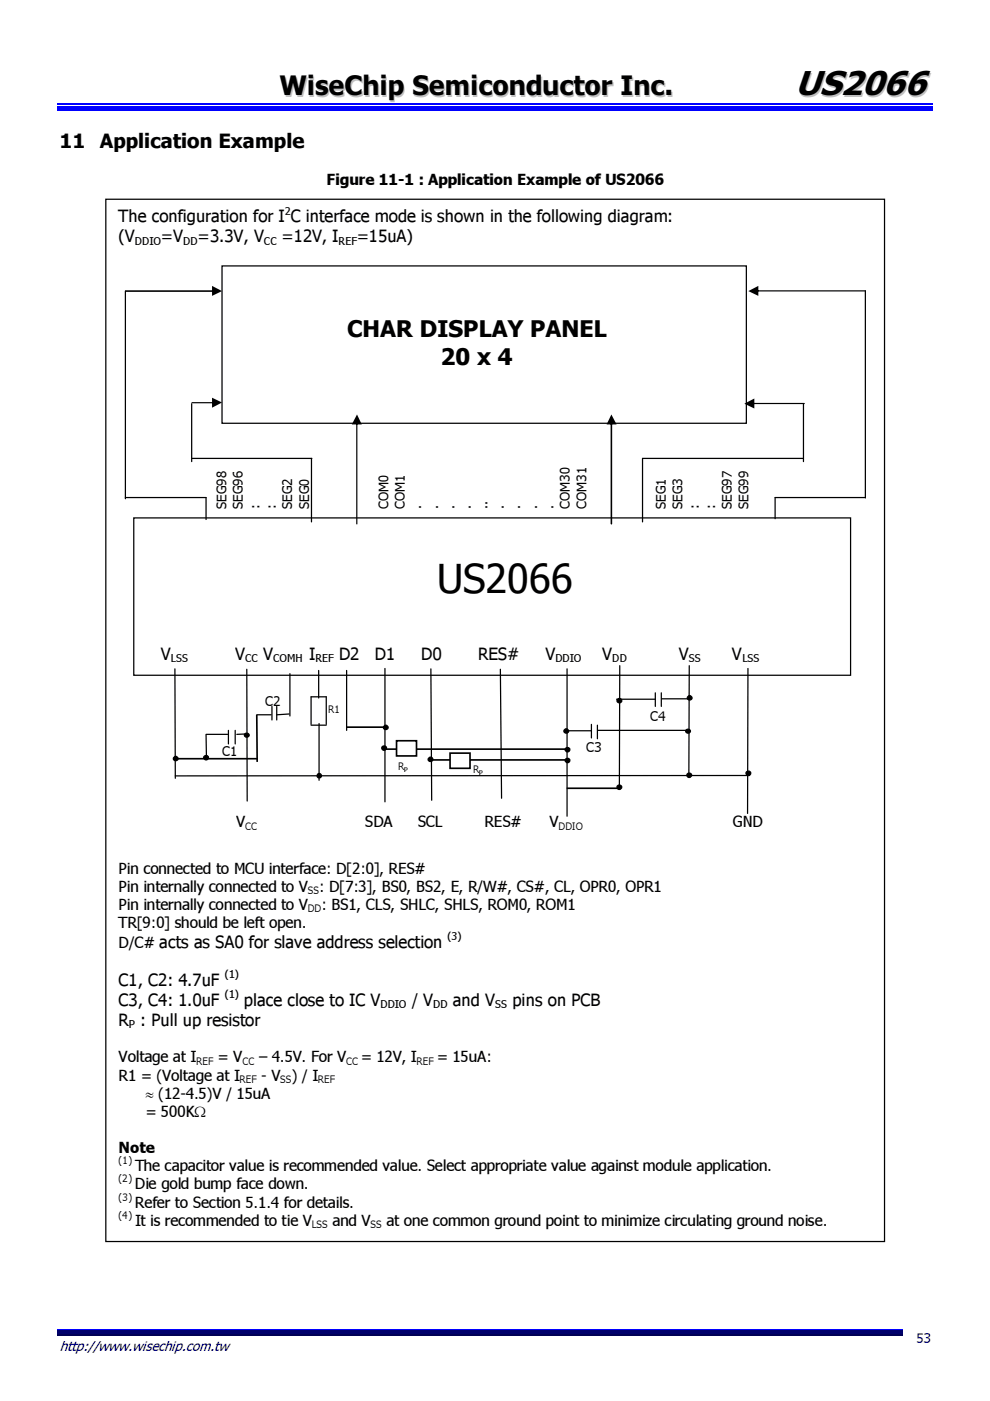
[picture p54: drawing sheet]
<svg xmlns="http://www.w3.org/2000/svg" width="210mm" height="297mm" viewBox="0 0 210 297" stroke-linecap="round" stroke-linejoin="round" font-family="sans-serif">
<defs><g id="words">
<text font-size="8.5" x="92.6" y="125.6">US2066</text>
<text font-size="7" fill="#c0c0c0" x="168.8" y="20.5">US2066</text>
<text font-size="5.7" fill="#c0c0c0" x="59.5" y="20.5">WiseChip Semiconductor Inc.</text>
<g font-size="4.9">
<text x="73.6" y="71.5">CHAR DISPLAY PANEL</text>
<text x="93.5" y="77.5">20 x 4</text>
</g>
<g font-size="4.2">
<text x="12.7" y="31.4">11</text>
<text x="21.2" y="31.4">Application Example</text>
</g>
<g font-size="3.6">
<text x="25.1" y="47.2">The configuration for I C interface mode is shown in the following diagram:</text>
<text x="25.1" y="51.4">(V</text>
<text x="34.1" y="51.4">=V</text>
<text x="41.9" y="51.4">=3.3V, V</text>
<text x="59.7" y="51.4">=12V, I</text>
<text x="75.7" y="51.4">=15uA)</text>
<text x="34.1" y="139.9">V</text>
<text x="49.9" y="139.9">V</text>
<text x="55.8" y="139.9">V</text>
<text x="65.5" y="139.9">I</text>
<text x="71.9" y="139.9">D2</text>
<text x="79.5" y="139.9">D1</text>
<text x="89.3" y="139.9">D0</text>
<text x="101.3" y="139.9">RES#</text>
<text x="115.7" y="139.9">V</text>
<text x="127.7" y="139.9">V</text>
<text x="143.9" y="139.9">V</text>
<text x="155.2" y="139.9">V</text>
<text x="25.1" y="209">C1, C2: 4.7uF</text>
<text x="25.1" y="213.2">C3, C4: 1.0uF</text>
<text x="51.7" y="213.2">place close to IC V</text>
<text x="87.3" y="213.2">/ V</text>
<text x="96" y="213.2">and V</text>
<text x="108.6" y="213.2">pins on PCB</text>
<text x="25.1" y="217.5">R : Pull up resistor</text>
</g>
<g font-size="3.2">
<text x="69.3" y="39.3">Figure 11-1 : Application Example of US2066</text>
<text x="50" y="175.4">V</text>
<text x="77.4" y="175.4">SDA</text>
<text x="88.6" y="175.4">SCL</text>
<text x="102.7" y="175.4">RES#</text>
<text x="116.5" y="175.4">V</text>
<text x="155.4" y="175.4">GND</text>
<text x="25.1" y="185.3">Pin connected to MCU interface: D[2:0], RES#</text>
<text x="25.1" y="189.1">Pin internally connected to V</text>
<text x="67.6" y="189.1">: D[7:3], BS0, BS2, E, R/W#, CS#, CL, OPR0, OPR1</text>
<text x="25.1" y="196.7">TR[9:0] should be left open.</text>
<text x="25.1" y="192.9">Pin internally connected to V</text>
<text x="68.2" y="192.9">: BS1, CLS, SHLC, SHLS, ROM0, ROM1</text>
<text x="25.1" y="200.9">D/C# acts as SA0 for slave address selection</text>
<text x="25.1" y="225.2">Voltage at I</text>
<text x="46.1" y="225.2">= V</text>
<text x="54.9" y="225.2">– 4.5V. For V</text>
<text x="76.5" y="225.2">= 12V, I</text>
<text x="92.6" y="225.2">= 15uA:</text>
<text x="25.1" y="229.1">R1 = (Voltage at I</text>
<text x="30.8" y="232.9">≈ (12-4.5)V / 15uA</text>
<text x="55.4" y="229.1">- V</text>
<text x="61.8" y="229.1">) / I</text>
<text x="30.8" y="236.8">= 500KΩ</text>
<text x="25.1" y="244.5">Note</text>
<text x="28.7" y="248.3">The capacitor value is recommended value. Select appropriate value against module application.</text>
<text x="28.6" y="252.1">Die gold bump face down.</text>
<text x="28.6" y="256">Refer to Section 5.1.4 for details.</text>
<text x="28.7" y="259.8">It is recommended to tie V</text>
<text x="70.5" y="259.8">and V</text>
<text x="82" y="259.8">at one common ground point to minimize circulating ground noise.</text>
</g>
<g font-size="2.8">
<text x="48" y="107.9" transform="rotate(-90 48 107.9)">SEG98</text>
<text x="51.5" y="107.9" transform="rotate(-90 51.5 107.9)">SEG96</text>
<text x="55" y="107.9" transform="rotate(-90 55 107.9)">:</text>
<text x="58.5" y="107.9" transform="rotate(-90 58.5 107.9)">:</text>
<text x="62" y="107.9" transform="rotate(-90 62 107.9)">SEG2</text>
<text x="65.5" y="107.9" transform="rotate(-90 65.5 107.9)">SEG0</text>
<text x="82.4" y="107.9" transform="rotate(-90 82.4 107.9)">COM0</text>
<text x="85.9" y="107.9" transform="rotate(-90 85.9 107.9)">COM1</text>
<text x="89.3" y="107.9" transform="rotate(-90 89.3 107.9)">.</text>
<text x="92.9" y="107.9" transform="rotate(-90 92.9 107.9)">.</text>
<text x="96.4" y="107.9" transform="rotate(-90 96.4 107.9)">.</text>
<text x="99.8" y="107.9" transform="rotate(-90 99.8 107.9)">.</text>
<text x="103.4" y="107.9" transform="rotate(-90 103.4 107.9)">..</text>
<text x="106.8" y="107.9" transform="rotate(-90 106.8 107.9)">.</text>
<text x="110.3" y="107.9" transform="rotate(-90 110.3 107.9)">.</text>
<text x="113.9" y="107.9" transform="rotate(-90 113.9 107.9)">.</text>
<text x="117.3" y="107.9" transform="rotate(-90 117.3 107.9)">.</text>
<text x="120.8" y="107.9" transform="rotate(-90 120.8 107.9)">COM30</text>
<text x="124.4" y="107.9" transform="rotate(-90 124.4 107.9)">COM31</text>
<text x="141.1" y="107.9" transform="rotate(-90 141.1 107.9)">SEG1</text>
<text x="144.7" y="107.9" transform="rotate(-90 144.7 107.9)">SEG3</text>
<text x="148.2" y="107.9" transform="rotate(-90 148.2 107.9)">:</text>
<text x="151.6" y="107.9" transform="rotate(-90 151.6 107.9)">:</text>
<text x="155.2" y="107.9" transform="rotate(-90 155.2 107.9)">SEG97</text>
<text x="158.7" y="107.9" transform="rotate(-90 158.7 107.9)">SEG99</text>
<text x="56.2" y="149.6">C2</text>
<text x="137.8" y="152.8">C4</text>
<text x="47.1" y="160.4">C1</text>
<text x="124.3" y="159.4">C3</text>
</g>
<g font-size="2.8" fill="#000080">
<text x="12.7" y="286.3">http://www.wisechip.com.tw</text>
<text x="194.3" y="284.6">53</text>
</g>
<g font-size="2.3">
<text x="60.4" y="45.6">2</text>
<text x="28.6" y="51.9">DDIO</text>
<text x="38.9" y="51.9">DD</text>
<text x="56" y="51.9">CC</text>
<text x="71.8" y="51.9">REF</text>
<text x="36.2" y="140.4">LSS</text>
<text x="52" y="140.4">CC</text>
<text x="57.9" y="140.4">COMH</text>
<text x="66.9" y="140.4">REF</text>
<text x="117.8" y="140.4">DDIO</text>
<text x="129.8" y="140.4">DD</text>
<text x="146" y="140.4">SS</text>
<text x="157.4" y="140.4">LSS</text>
<text x="94.9" y="199.3">(3)</text>
<text x="47.7" y="207.3">(1)</text>
<text x="47.7" y="211.6">(1)</text>
<text x="80.7" y="213.7">DDIO</text>
<text x="91.9" y="213.7">DD</text>
<text x="105" y="213.7">SS</text>
<text x="27.3" y="218">P</text>
</g>
<g font-size="2.1">
<text x="69.6" y="151.2">R1</text>
<text x="84.4" y="163.2">R</text>
<text x="100.3" y="163.9">R</text>
<text x="52" y="175.9">CC</text>
<text x="118.4" y="175.9">DDIO</text>
<text x="65.3" y="189.6">SS</text>
<text x="65.3" y="193.4">DD</text>
<text x="41.6" y="225.7">REF</text>
<text x="51.4" y="225.7">CC</text>
<text x="73.4" y="225.7">CC</text>
<text x="88.3" y="225.7">REF</text>
<text x="50.8" y="229.6">REF</text>
<text x="59.4" y="229.6">SS</text>
<text x="67.4" y="229.6">REF</text>
<text x="25.1" y="246.9">(1)</text>
<text x="25.1" y="250.7">(2)</text>
<text x="25.1" y="254.6">(3)</text>
<text x="25.1" y="258.4">(4)</text>
<text x="66.1" y="260.3">LSS</text>
<text x="78.6" y="260.3">SS</text>
</g>
<g font-size="1.4">
<text x="85.8" y="163.6">P</text>
<text x="101.7" y="164.3">P</text>
</g>
</g></defs>
<path d="M12.2 23.4h185.7" fill="none" stroke="#00f" stroke-width=".25"/>
<path d="M12.2 22.5h185.7v.5h-185.7z" fill="#00f"/>
<path d="M12.2 22.1h185.7M12.2 282h179.3" fill="none" stroke="#00f" stroke-width=".25"/>
<path d="M12.2 282.1h179.3v.8h-179.3z" fill="#00006b"/>
<path d="M12.2 283h179.3" fill="none" stroke="#005" stroke-width=".25"/>
<g fill="none" stroke="#000" stroke-width=".26">
<path d="M22.4 42.2h165.1v221h-165.1zM47.1 56.4h111.1v33.3h-111.1zM26.6 61.7v44M183.5 61.6v44M40.6 85.6v12.3M40.7 97.2h25.4M66 97.2v13.5M170.4 97.2h-34.2v13.5M170.4 85.6v12.3M26.6 105.5h17.1v4.6M28.4 109.8h151.9v33.4h-151.9zM183.5 105.5h-19.2v4.5"/>
<path d="M48.3 155.7h-4.6l.1 5.2M48.4 154.9v2.8M49.9 154.9v2.8M52.2 155.6l-2 .1M52.3 141.9l.1 27.9M54.4 151.5h3.1M57.7 149.8v2.9M58.7 149.8v2.9M61.3 151.4l-2.6 .1M61.5 142.8v9M66 153.6v-5.9h3.2v5.9M66 153.8h3.2"/>
<path d="M67.6 142.2v5.8M67.6 153.4v12M73.5 142.2v12.7M81.6 141.7v28.3M91.4 141.8l.1 27.9M106.1 141.9l.2 27.3M130.7 148.2h8.2M138.9 146.9v2.9M140.2 146.9v2.9M140.3 148.2h6.2M158.6 141.7l-.1 30.8M158.9 164.4l-121.7 .1"/>
<circle cx="52.3" cy="155.9" r=".47"/>
<circle cx="81.8" cy="154.2" r=".49"/>
<circle cx="146.2" cy="148" r=".49"/>
<circle cx="37.3" cy="160.8" r=".49"/>
<circle cx="67.7" cy="164.5" r=".48"/>
<circle cx="131.3" cy="166.9" r=".48"/>
<circle cx="158.7" cy="164" r=".48"/>
</g>
<g fill="#000">
<path d="M26.6 61.5h18.7l.2 .2-.2 .2h-18.7zM45 60.6l2.1 1.1-2.1 1z"/>
<path d="M160.4 61.5h23.1l.1 .2-23.2 .1zM158.7 61.7l2.1-1.1v2.1z"/>
<path d="M40.6 85.3h4.9l-.2 .2h-4.6zM45 84.3l2.1 1-2.1 1.1z"/>
<path d="M159.4 85.6l.2-.2h10.9l.2 .2zM157.8 85.6l2.1-1.1v2.1z"/>
<path d="M75.5 89.7h.3l-.1 21.5-.2-.1zM75.7 87.9l1 2.1h-2.1z"/>
<path d="M129.5 89.7h.3v21.4l-.2 .1-.1-.1zM129.6 87.9l1.1 2.1h-2.1z"/>
</g>
<g fill="#000">
<circle cx="52.3" cy="155.9" r=".47"/>
<circle cx="81.8" cy="154.2" r=".49"/>
<circle cx="146.2" cy="148" r=".49"/>
<circle cx="37.3" cy="160.8" r=".49"/>
<circle cx="67.7" cy="164.5" r=".48"/>
<circle cx="131.3" cy="166.9" r=".48"/>
<circle cx="158.7" cy="164" r=".48"/>
</g>
<path d="M54.4 151.5l.1 10M73.5 154.2h8.1M81.6 158.8h2.5" fill="none" stroke="#000" stroke-width=".35"/>
<path d="M84.1 157.1h4.2v3.2h-4.2z" fill-rule="evenodd" fill="#fff"/>
<path d="M84.1 157.1h4.2v3.2h-4.2zM88.3 158.8h31.9M91.2 161.1h4.2" fill="none" stroke="#000" stroke-width=".35"/>
<g fill="#000">
<circle cx="81.4" cy="158.6" r=".48"/>
<circle cx="120.3" cy="159" r=".48"/>
</g>
<g fill="none" stroke="#000" stroke-width=".26">
<circle cx="81.4" cy="158.6" r=".48"/>
<circle cx="120.3" cy="159" r=".48"/>
</g>
<path d="M95.4 159.7h4.3v3.2h-4.3z" fill-rule="evenodd" fill="#fff"/>
<path d="M95.4 159.7h4.3v3.2h-4.3zM37.6 160.9h17M99.7 161.1h20.5M120.1 167.1h11.1" fill="none" stroke="#000" stroke-width=".35"/>
<g fill="#000">
<circle cx="120.1" cy="155" r=".49"/>
<circle cx="131.3" cy="148.6" r=".5"/>
<circle cx="145.9" cy="155.1" r=".47"/>
<circle cx="43.7" cy="160.7" r=".48"/>
<circle cx="91.3" cy="161" r=".5"/>
<circle cx="120.3" cy="161.3" r=".48"/>
<circle cx="146.1" cy="164.4" r=".48"/>
</g>
<g fill="none" stroke="#000" stroke-width=".26">
<path d="M37.1 141.8l.1 23.2M120.1 154.9h5.3M120.2 141.8v31.3M125.4 153.6v2.9M126.7 153.8v2.8M126.7 154.9h18.8M131.4 141.1l-.1 25.7M146.1 141.1v23.5"/>
<circle cx="120.1" cy="155" r=".49"/>
<circle cx="131.3" cy="148.6" r=".5"/>
<circle cx="145.9" cy="155.1" r=".47"/>
<circle cx="43.7" cy="160.7" r=".48"/>
<circle cx="91.3" cy="161" r=".5"/>
<circle cx="120.3" cy="161.3" r=".48"/>
<circle cx="146.1" cy="164.4" r=".48"/>
</g>
<use href="#words"/>
</svg>
